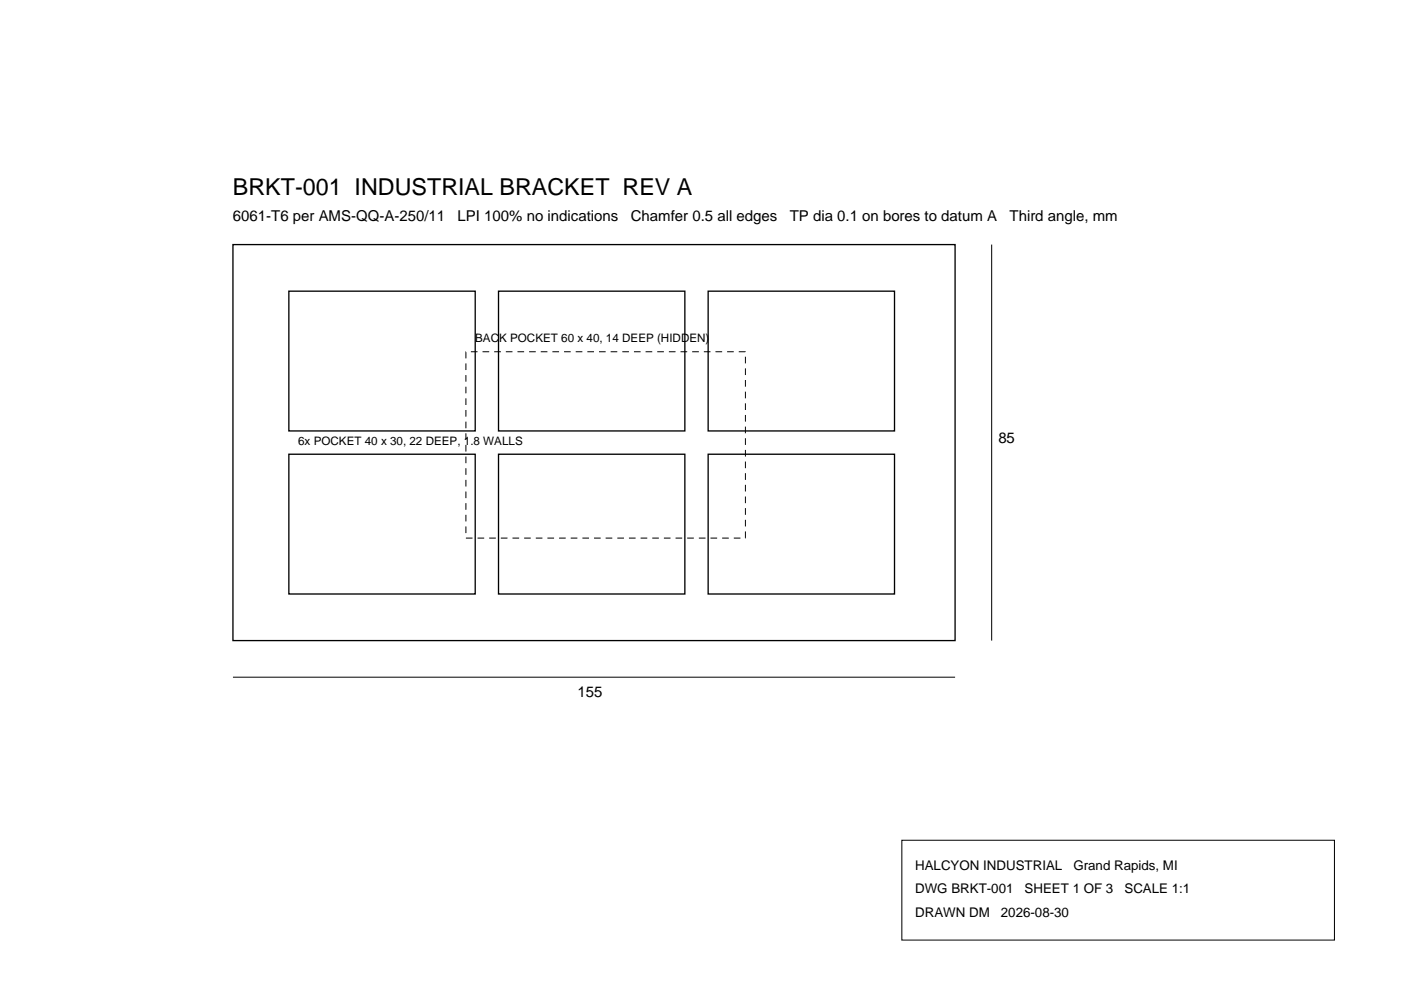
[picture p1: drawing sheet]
<svg xmlns="http://www.w3.org/2000/svg" width="297mm" height="210mm" viewBox="0 0 297 210" stroke-linecap="round" stroke-linejoin="round" font-family="sans-serif">
<defs><g id="words">
<text font-size="4.9" x="49.4" y="41.3">BRKT-001 INDUSTRIAL BRACKET REV A</text>
<g font-size="3.2">
<text x="49.4" y="46.9">6061-T6 per AMS-QQ-A-250/11</text>
<text x="97" y="46.9">LPI 100% no indications</text>
<text x="133.7" y="46.9">Chamfer 0.5 all edges</text>
<text x="167.4" y="46.9">TP dia 0.1 on bores to datum A</text>
<text x="214" y="46.9">Third angle, mm</text>
<text x="211.7" y="93.8">85</text>
<text x="122.4" y="147.8">155</text>
</g>
<g font-size="2.8">
<text x="194" y="184.5">HALCYON INDUSTRIAL</text>
<text x="227.6" y="184.5">Grand Rapids, MI</text>
<text x="194" y="189.4">DWG BRKT-001</text>
<text x="217.2" y="189.4">SHEET 1 OF 3</text>
<text x="238.4" y="189.4">SCALE 1:1</text>
<text x="194" y="194.4">DRAWN DM</text>
<text x="212.2" y="194.4">2026-08-30</text>
</g>
<g font-size="2.5">
<text x="100.8" y="72.6">BACK POCKET 60 x 40, 14 DEEP (HIDDEN)</text>
<text x="63.2" y="94.3">6x POCKET 40 x 30, 22 DEEP, 1.8 WALLS</text>
</g>
</g></defs>
<path d="M49.4 51.9h153.1v83.9h-153.1zM61.2 61.7h39.6v29.7h-39.6zM105.7 61.7h39.5v29.7h-39.5zM150.1 61.7h39.6v29.7h-39.6zM61.2 96.3h39.6v29.6h-39.6zM105.7 96.3h39.5v29.6h-39.5zM150.1 96.3h39.6v29.6h-39.6z" fill="none" stroke="#000" stroke-width=".28"/>
<path d="M98.8 74.6h59.2v39.5h-59.2z" fill="none" stroke="#000" stroke-width=".21" stroke-dasharray="1.4 1.1" stroke-linecap="butt"/>
<path d="M210.3 51.9v83.9M49.4 143.6h153.1M191.2 178.2h91.7v21.1h-91.7z" fill="none" stroke="#000" stroke-width=".21"/>
<use href="#words"/>
</svg>
